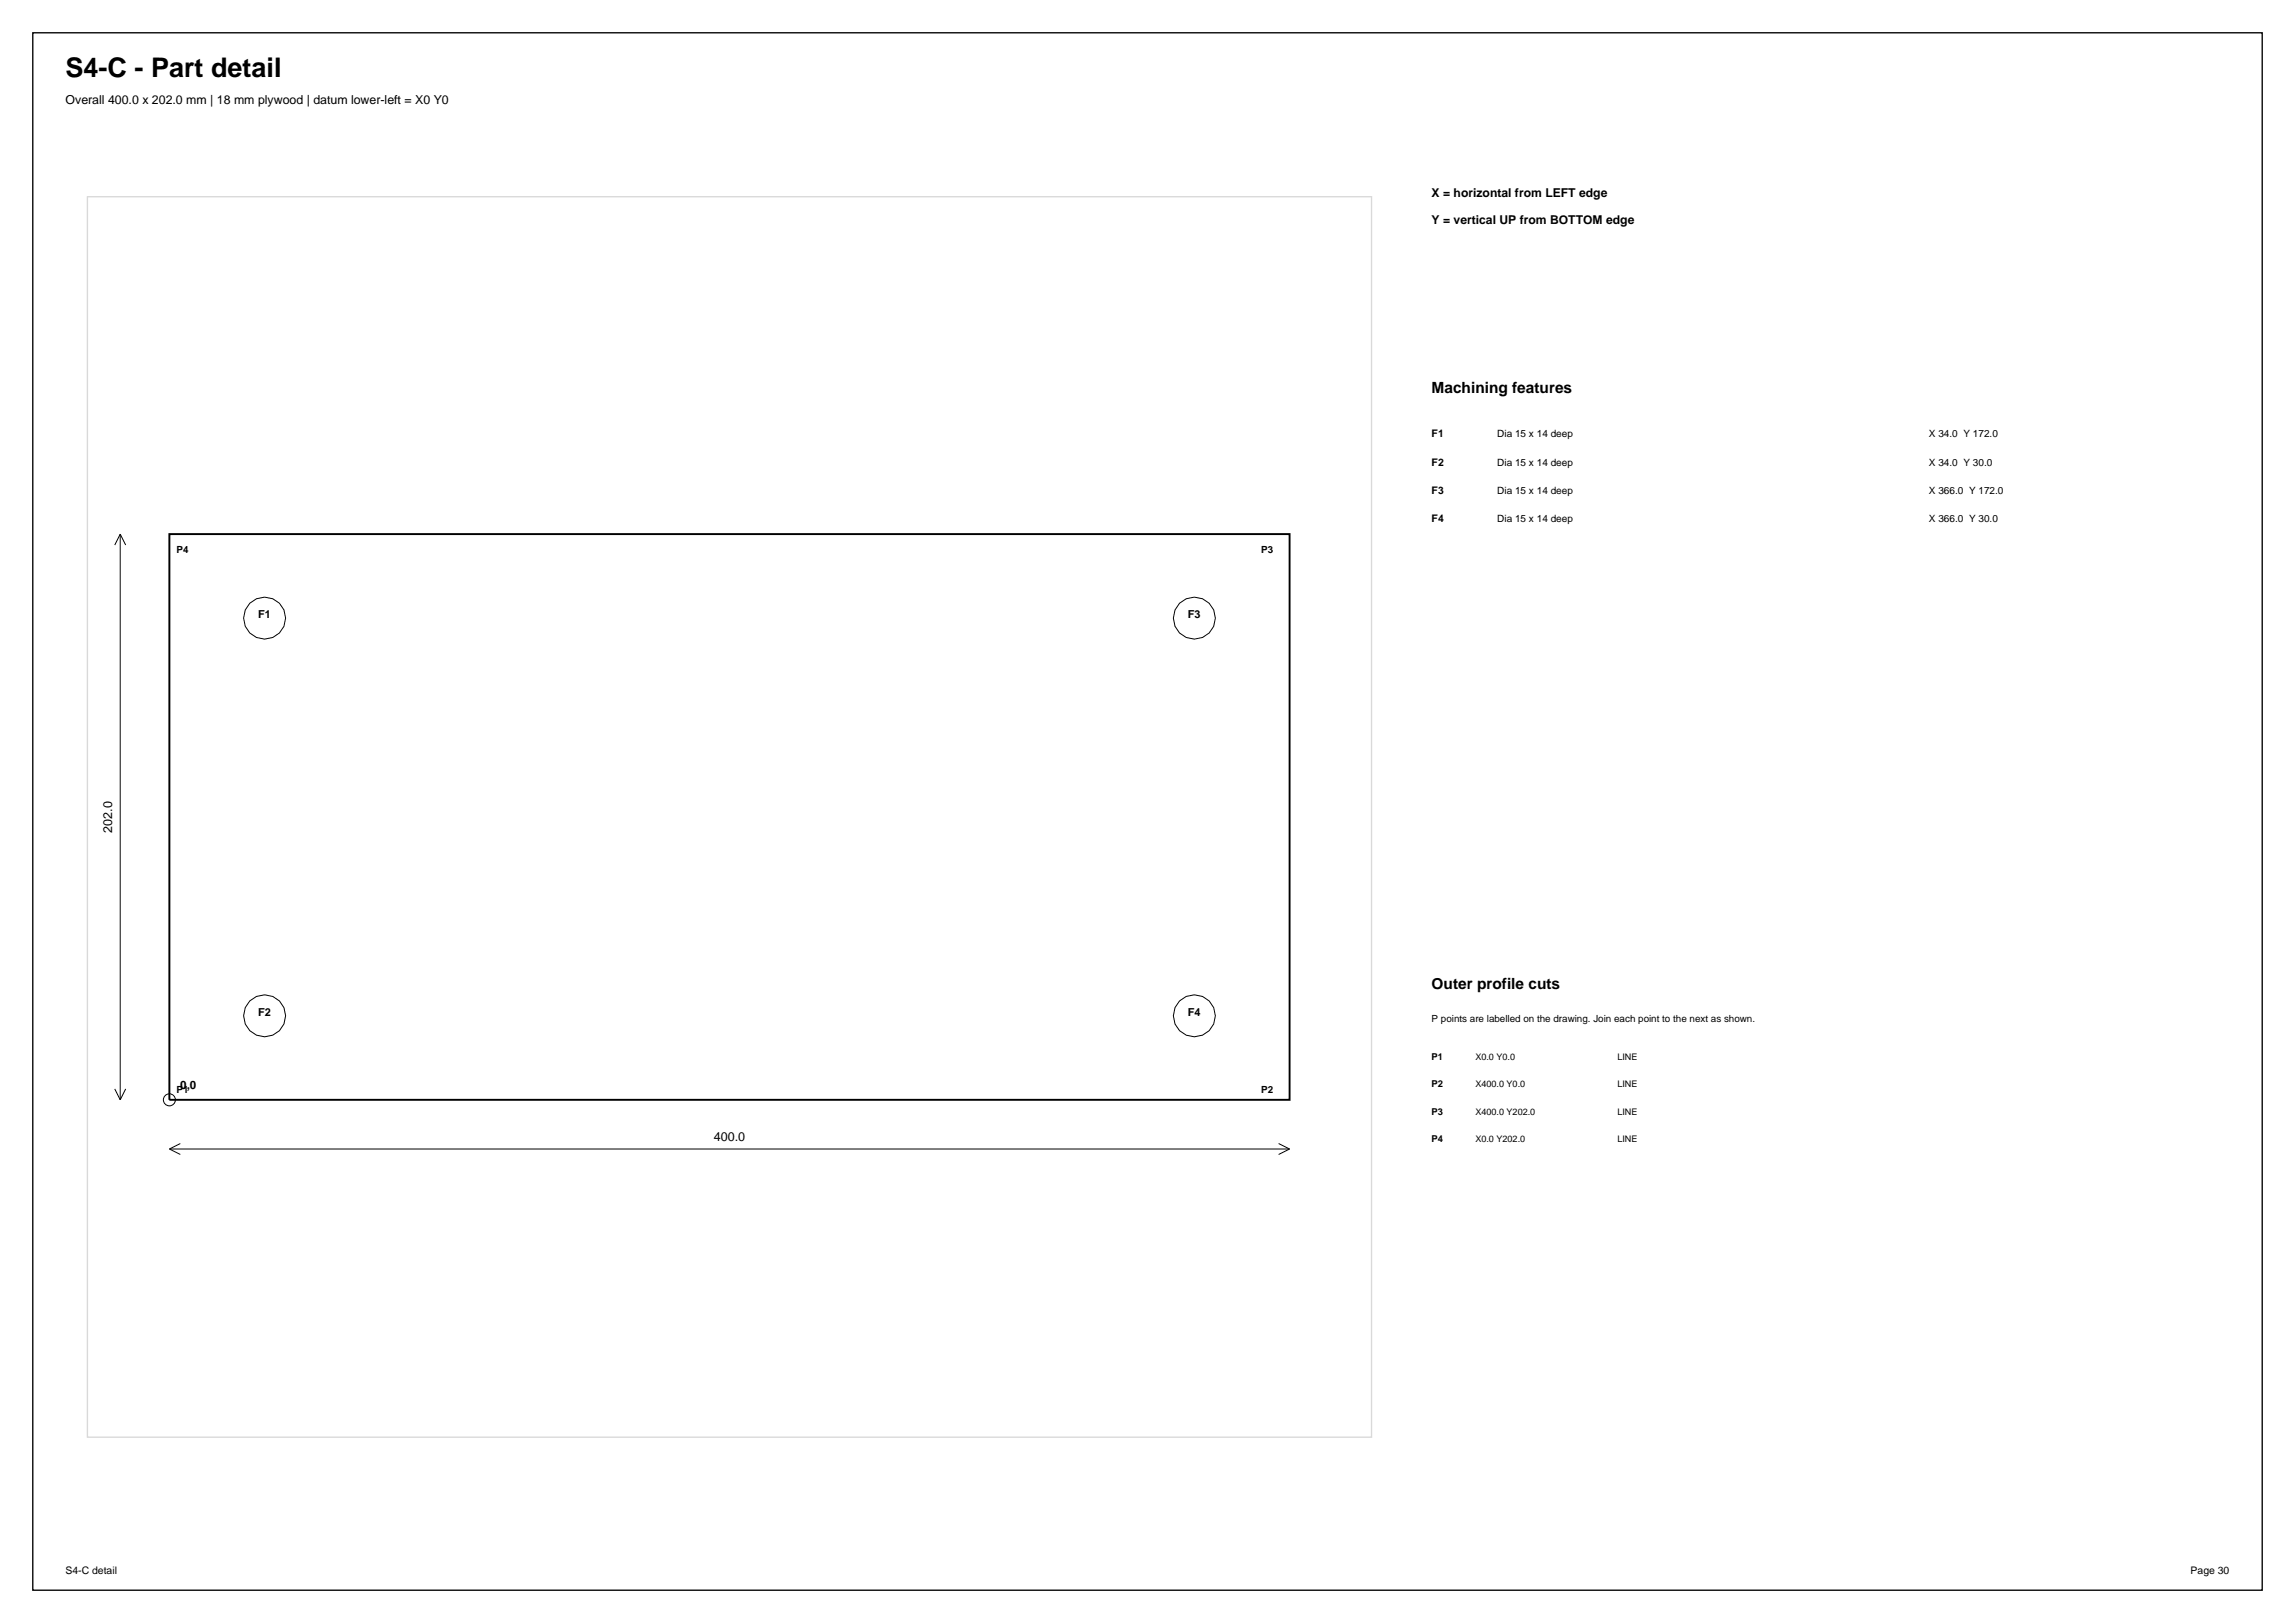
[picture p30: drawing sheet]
<svg xmlns="http://www.w3.org/2000/svg" width="420mm" height="297mm" viewBox="0 0 420 297" stroke-linecap="round" stroke-linejoin="round" font-family="sans-serif">
<defs><g id="words">
<text font-size="4.9" x="12" y="14">S4-C - Part detail</text>
<g font-size="2.8">
<text x="262" y="72">Machining features</text>
<text x="262" y="181">Outer profile cuts</text>
</g>
<g font-size="2.3">
<text x="12" y="19">Overall 400.0 x 202.0 mm | 18 mm plywood | datum lower-left = X0 Y0</text>
<text x="20.5" y="152.4" transform="rotate(-90 20.5 152.4)">202.0</text>
<text x="130.6" y="208.8">400.0</text>
</g>
<g font-size="2.2">
<text x="262" y="36">X = horizontal from LEFT edge</text>
<text x="262" y="41">Y = vertical UP from BOTTOM edge</text>
</g>
<text font-size="2.1" x="33" y="199.3">0,0</text>
<g font-size="2">
<text x="47.3" y="113.1">F1</text>
<text x="217.4" y="113.1">F3</text>
<text x="47.3" y="185.9">F2</text>
<text x="217.4" y="185.9">F4</text>
</g>
<g font-size="1.9">
<text x="262" y="80">F1</text>
<text x="262" y="85.2">F2</text>
<text x="262" y="90.4">F3</text>
<text x="262" y="95.6">F4</text>
<text x="12" y="288">S4-C detail</text>
<text x="400.9" y="288">Page 30</text>
</g>
<g font-size="1.8">
<text x="274" y="80">Dia 15 x 14 deep</text>
<text x="353" y="80">X 34.0 Y 172.0</text>
<text x="274" y="85.2">Dia 15 x 14 deep</text>
<text x="353" y="85.2">X 34.0 Y 30.0</text>
<text x="274" y="90.4">Dia 15 x 14 deep</text>
<text x="274" y="95.6">Dia 15 x 14 deep</text>
<text x="353" y="90.4">X 366.0 Y 172.0</text>
<text x="353" y="95.6">X 366.0 Y 30.0</text>
<text x="32.3" y="101.1">P4</text>
<text x="230.8" y="101.1">P3</text>
<text x="262" y="187">P points are labelled on the drawing. Join each point to the next as shown.</text>
<text x="32.3" y="200">P1</text>
<text x="230.8" y="200">P2</text>
</g>
<g font-size="1.7">
<text x="262" y="194">P1</text>
<text x="270" y="194">X0.0 Y0.0</text>
<text x="296" y="194">LINE</text>
<text x="262" y="199">P2</text>
<text x="270" y="199">X400.0 Y0.0</text>
<text x="296" y="199">LINE</text>
<text x="262" y="204">P3</text>
<text x="262" y="209">P4</text>
<text x="270" y="204">X400.0 Y202.0</text>
<text x="270" y="209">X0.0 Y202.0</text>
<text x="296" y="204">LINE</text>
<text x="296" y="209">LINE</text>
</g>
</g></defs>
<path d="M6 6h408v285h-408z" fill="none" stroke="#000" stroke-width=".25"/>
<path d="M16 36h235v227h-235z" fill="none" stroke="#d9d9d9" stroke-width=".25"/>
<path d="M31 97.7h205v103.6h-205z" fill="none" stroke="#000" stroke-width=".35"/>
<g fill="none" stroke="#000" stroke-width=".18">
<path d="M22 97.7v103.6M22 97.7l-1 2M22 97.7l1 2M21 199.3l1 2M23 199.3l-1 2M31 210.3h205M31 210.3l2 1M33 209.3l-2 1M234 209.3l2 1M236 210.3l-2 1"/>
<circle cx="48.4" cy="113.1" r="3.8"/>
<circle cx="218.6" cy="113.1" r="3.8"/>
<circle cx="48.4" cy="185.9" r="3.8"/>
<circle cx="218.6" cy="185.9" r="3.8"/>
<circle cx="31" cy="201.3" r="1.1"/>
</g>
<use href="#words"/>
</svg>
